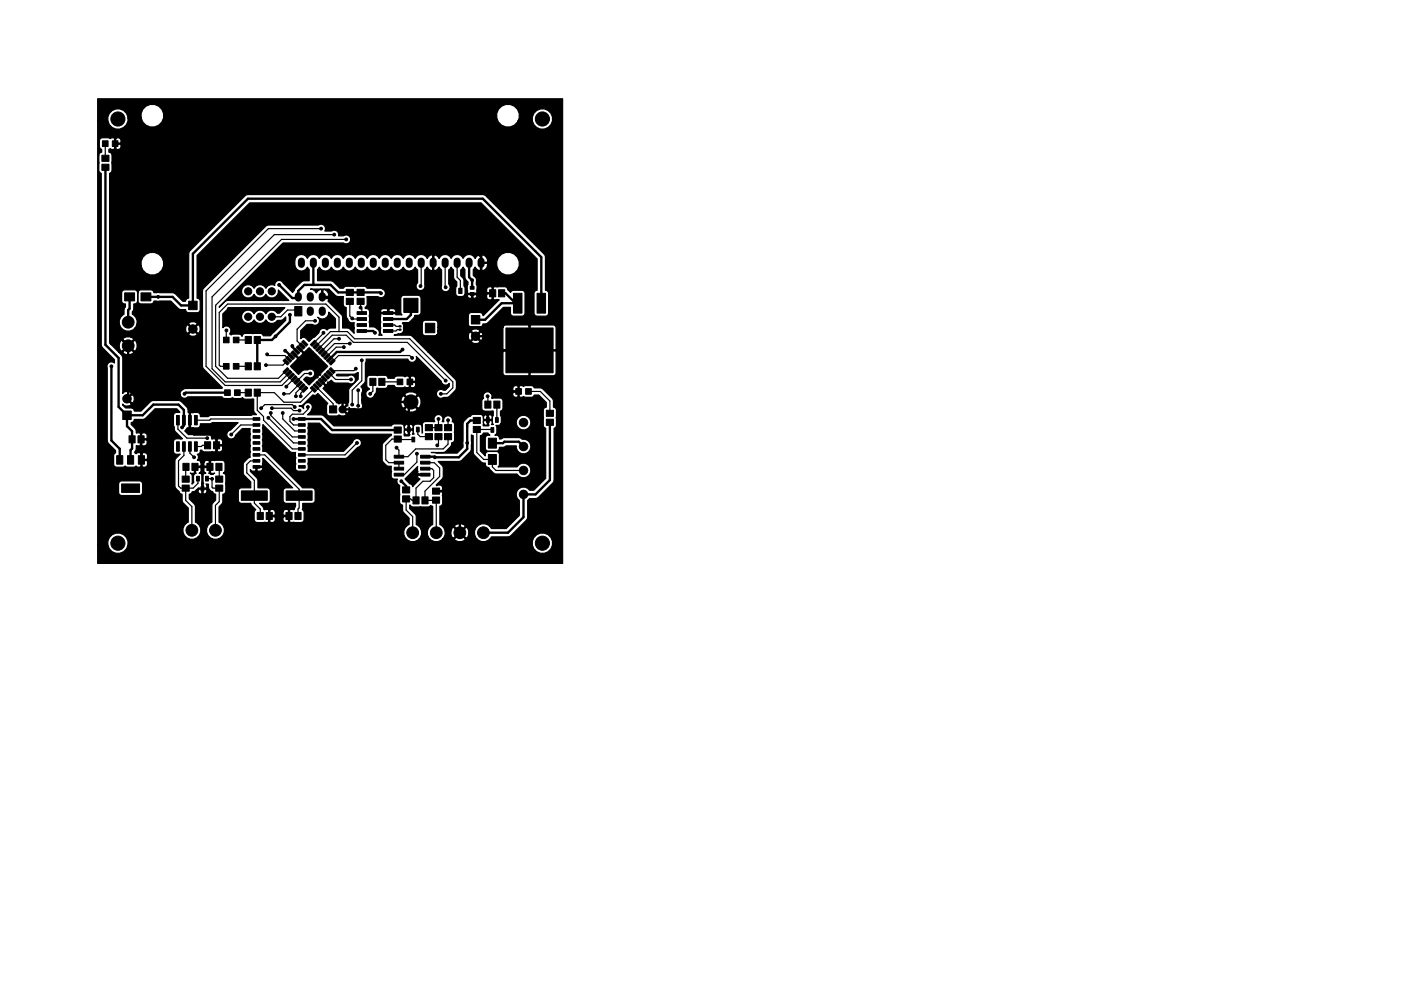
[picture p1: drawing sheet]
<svg xmlns="http://www.w3.org/2000/svg" width="297mm" height="210mm" viewBox="0 0 297 210" stroke-linecap="round" stroke-linejoin="round" font-family="sans-serif">
<g fill="#000" stroke="#000" stroke-width=".21">
<path d="M21.7 29.9h1.2v1.2h-1.2zM21.6 32.9h1.5v1.3h-1.5zM21.6 34.8h1.5v1.3h-1.5zM23.8 29.9h1.2v1.2h-1.2zM26.4 62.1h2.1v1.7h-2.1zM29.9 62.1h2.1v1.7h-2.1zM40 63.9h1.8v1.8h-1.8zM47.4 77.1h1.2v1.2h-1.2zM47.4 71.5h1.2v1.2h-1.2zM49.5 77.1h1.2v1.2h-1.2zM49.5 71.5h1.2v1.2h-1.2zM52 77h1.3v1.5h-1.3z"/>
<path d="M52 71.4h1.3v1.5h-1.3zM53.9 77h1.3v1.5h-1.3zM53.9 71.4h1.3v1.5h-1.3zM60.4 76.1l.9 1-.4 .4-.9-1zM60.9 78l.4 .4-.9 .9-.4-.4zM60.6 76l.4-.4 .9 .9-.4 .4zM61.5 78.5l.4 .4-.9 1-.4-.4zM61.5 75l.9 .9-.3 .4-1-.9zM61.1 80l1-.9 .3 .4-.9 .9zM61.7 74.8l.4-.4 .9 1-.4 .4zM62.5 65h1.5v2h-1.5zM62.6 79.7l.4 .4-.9 .9-.4-.4z"/>
<path d="M62.3 74.3l.4-.4 .9 .9-.4 .4zM63.2 73.3l.9 .9-.4 .4-.9-.9zM63.4 73.1l.4-.3 .9 .9-.4 .4zM64 72.6l.3-.4 1 .9-.4 .4zM66.7 72.2l.4 .4-.9 .9-.4-.4zM66.4 73.7l.9-.9 .4 .3-.9 1zM67.8 73.3l.4 .4-.9 .9-.4-.4zM67.5 74.8l.9-.9 .4 .4-.9 .9zM68.4 79.7l1 .9-.4 .4-.9-.9zM68.1 75.4l.9-1 .4 .4-1 1zM69 79.1l.9 .9-.4 .4-.9-.9zM69.5 75l.4 .4-.9 .9-.4-.4z"/>
<path d="M69.6 78.5l.9 1-.4 .4-.9-1zM69.2 76.5l.9-.9 .4 .4-.9 .9zM69.8 78.4l.3-.4 1 .9-.4 .4zM70.7 76.1l.4 .4-1 1-.3-.4zM73.4 63.3h1.5v1.3h-1.5zM73.4 61.4h1.5v1.3h-1.5zM75.7 63.3h1.5v1.3h-1.5zM75.7 61.4h1.5v1.3h-1.5zM75.7 66.1h2v.6h-2zM75.7 67.4h2v.6h-2zM75.7 68.7h2v.6h-2zM75.7 69.9h2v.6h-2z"/>
<path d="M81.3 69.9h2v.6h-2zM81.3 68.7h2v.6h-2zM81.3 67.4h2v.6h-2zM81.3 66.1h2v.6h-2zM85.6 63.3h3v3h-3zM90.2 68.6h2v2h-2zM97.3 61.2h.7v1.1h-.7zM99.7 62.1h.8v.6h-.8zM99.7 60.8h.8v.6h-.8zM99.9 66.9h1.8v1.8h-1.8zM103.8 61.5h1.3v1.5h-1.3zM105.7 61.5h1.3v1.5h-1.3z"/>
<path d="M108.9 62.2h1.8v4.2h-1.8zM113.9 62.2h1.8v4.2h-1.8zM107.3 69.6h10v9.5h-10zM26 87.2h1.8v1.8h-1.8zM24.7 96.7h1.3v1.8h-1.3zM27 96.7h1.3v1.8h-1.3zM27.4 92.5h1.3v1.5h-1.3zM29.3 92.5h1.3v1.5h-1.3zM29.3 96.7h1.3v1.8h-1.3zM37.4 88.1h.6v2h-.6zM37.4 93.7h.6v2h-.6zM38.7 88.1h.6v2h-.6z"/>
<path d="M38.7 93.7h.6v2h-.6zM38.8 98.3h1.3v1.5h-1.3zM40 88.1h.6v2h-.6zM40 93.7h.6v2h-.6zM41.2 88.1h.6v2h-.6zM41.2 93.7h.6v2h-.6zM40.7 98.3h1.3v1.5h-1.3zM43.4 93.7h1.3v1.5h-1.3zM43.9 98.3h1.3v1.5h-1.3zM45.3 93.7h1.3v1.5h-1.3zM45.8 98.3h1.3v1.5h-1.3zM47.6 82.7h1.2v1.2h-1.2z"/>
<path d="M49.7 82.7h1.2v1.2h-1.2zM52 82.6h1.3v1.5h-1.3zM53.7 88.6h1.4v.6h-1.4zM53.7 89.9h1.4v.5h-1.4zM53.7 91.2h1.4v.5h-1.4zM53.7 92.4h1.4v.6h-1.4zM53.7 93.7h1.4v.5h-1.4zM53.7 95h1.4v.5h-1.4zM53.7 96.2h1.4v.6h-1.4zM53.7 97.5h1.4v.6h-1.4zM53.7 98.8h1.4v.5h-1.4zM53.9 82.6h1.3v1.5h-1.3z"/>
<path d="M63.2 80.2l.4 .4-.9 1-.4-.4zM63.3 98.8h1.4v.5h-1.4zM63.3 97.5h1.4v.6h-1.4zM63.3 96.2h1.4v.6h-1.4zM63.3 95h1.4v.5h-1.4zM63.3 93.7h1.4v.5h-1.4zM63.3 92.4h1.4v.6h-1.4zM63.3 91.2h1.4v.5h-1.4zM63.3 89.9h1.4v.5h-1.4zM63.3 88.6h1.4v.6h-1.4zM62.8 81.7l.9-.9 .4 .4-.9 .9zM64.3 81.4l.4 .4-.9 .9-.4-.4z"/>
<path d="M64 82.9l.9-1 .4 .4-1 1zM65.8 82.3l.4-.4 .9 1-.4 .4zM66.8 81.4l.9 .9-.4 .4-.9-.9zM66.9 81.2l.4-.4 .9 .9-.4 .4zM67.9 80.2l.9 1-.4 .4-.9-1zM69.9 86.1h1.5v1.5h-1.5zM78.4 80.3h1.3v1.5h-1.3zM80.3 80.3h1.3v1.5h-1.3zM83.6 92.5h1.5v1.3h-1.5zM83.6 90.6h1.5v1.3h-1.5zM83.6 96.6h2v.6h-2zM83.6 97.9h2v.6h-2z"/>
<path d="M83.6 99.1h2v.6h-2zM84.2 80.4h1.2v1.2h-1.2zM86.3 80.4h1.2v1.2h-1.2zM86.4 90.6h.6v1h-.6zM87.3 92.8h.6v1h-.6zM88.3 90.6h.6v1h-.6zM89.2 99.1h2v.6h-2zM89.2 97.9h2v.6h-2zM89.2 96.6h2v.6h-2zM90.2 92h1.5v1.3h-1.5zM90.2 90.1h1.5v1.3h-1.5zM92.2 90.1h1.5v1.3h-1.5z"/>
<path d="M92.2 92h1.5v1.3h-1.5zM94.2 92h1.5v1.3h-1.5zM94.2 90.1h1.5v1.3h-1.5zM100.3 90.5h1.5v1.3h-1.5zM100.3 88.6h1.5v1.3h-1.5zM103.1 88.6h.6v1h-.6zM102.8 85.1h1.3v1.5h-1.3zM104.1 90.7h.6v1h-.6zM103.5 93h1.7v2.1h-1.7zM103.5 96.4h1.7v2.1h-1.7zM105 88.6h.6v1h-.6zM104.7 85.1h1.3v1.5h-1.3z"/>
<path d="M109.3 82.5h1.2v1.2h-1.2zM111.4 82.5h1.2v1.2h-1.2zM115.8 87h1.5v1.3h-1.5zM115.8 88.9h1.5v1.3h-1.5zM25.8 102.7h3.8v1.8h-3.8zM38.6 101h1.5v1.3h-1.5zM38.6 102.9h1.5v1.3h-1.5zM41.7 101.1h.6v1h-.6zM42.6 103.2h.6v1h-.6zM43.6 101.1h.6v1h-.6zM45.7 101h1.5v1.3h-1.5zM45.7 102.9h1.5v1.3h-1.5z"/>
<path d="M54.5 108.7h1.3v1.5h-1.3zM51.2 104.2h5.5v1.9h-5.5zM56.4 108.7h1.3v1.5h-1.3zM60.6 108.7h1.3v1.5h-1.3zM62.5 108.7h1.3v1.5h-1.3zM60.7 104.2h5.5v1.9h-5.5zM83.6 100.4h2v.6h-2zM85.4 105.2h1.5v1.3h-1.5zM85.4 103.3h1.5v1.3h-1.5zM87.6 105.4h1.3v1.5h-1.3zM89.2 100.4h2v.6h-2zM89.5 105.4h1.3v1.5h-1.3z"/>
<path d="M91.7 103.5h1.5v1.3h-1.5zM91.7 105.5h1.5v1.3h-1.5z"/>
<circle cx="25" cy="25.2" r="1.5"/>
<circle cx="115" cy="25.2" r="1.5"/>
<circle cx="59.9" cy="58.2" r=".3"/>
<circle cx="68.1" cy="48.5" r=".3"/>
<circle cx="70.9" cy="49.8" r=".3"/>
<circle cx="73.4" cy="50.8" r=".3"/>
<circle cx="100.1" cy="59.5" r=".3"/>
<circle cx="23.6" cy="77.7" r=".3"/>
<circle cx="27.2" cy="68.4" r="1.25"/>
<circle cx="27.2" cy="73.4" r="1.25"/>
<circle cx="33.5" cy="63" r=".3"/>
<circle cx="40.9" cy="69.8" r=".9"/>
<circle cx="48" cy="70.1" r=".3"/>
<circle cx="48.5" cy="65.5" r=".3"/>
<circle cx="50" cy="63" r=".3"/>
<circle cx="52.6" cy="61.8" r=".76"/>
<circle cx="52.6" cy="67.2" r=".76"/>
<circle cx="53.1" cy="69.8" r=".3"/>
<circle cx="55.1" cy="67.2" r=".76"/>
<circle cx="55.1" cy="61.8" r=".76"/>
<circle cx="56.4" cy="77.5" r=".3"/>
<circle cx="56.6" cy="75.2" r=".3"/>
<circle cx="57.6" cy="61.8" r=".76"/>
<circle cx="57.6" cy="67.2" r=".76"/>
<circle cx="58.4" cy="71.4" r=".3"/>
<circle cx="59.2" cy="60.4" r=".3"/>
<circle cx="60.5" cy="74.4" r=".3"/>
<circle cx="61.5" cy="66.8" r=".3"/>
<circle cx="62" cy="73.4" r=".3"/>
<circle cx="63.5" cy="76.2" r=".3"/>
<circle cx="64.3" cy="70.4" r=".3"/>
<circle cx="64.5" cy="75.2" r=".3"/>
<circle cx="65.8" cy="79.2" r=".3"/>
<circle cx="66.8" cy="68.1" r=".3"/>
<circle cx="68.6" cy="70.6" r=".3"/>
<circle cx="70.4" cy="68.3" r=".3"/>
<circle cx="71.1" cy="63.2" r=".3"/>
<circle cx="71.9" cy="71.9" r=".3"/>
<circle cx="72.9" cy="73.7" r=".3"/>
<circle cx="74.2" cy="72.9" r=".3"/>
<circle cx="74.7" cy="67.6" r=".3"/>
<circle cx="75.4" cy="78.2" r=".3"/>
<circle cx="76.5" cy="65.3" r=".3"/>
<circle cx="76.7" cy="76.4" r=".3"/>
<circle cx="79.5" cy="65.8" r=".3"/>
<circle cx="79.5" cy="70.6" r=".3"/>
<circle cx="80.8" cy="62.2" r=".3"/>
<circle cx="85.3" cy="74.2" r=".3"/>
<circle cx="87.4" cy="75.9" r=".3"/>
<circle cx="89.2" cy="60.7" r=".3"/>
<circle cx="94.5" cy="61" r=".3"/>
<circle cx="100.8" cy="71.3" r=".9"/>
<circle cx="26.9" cy="84.6" r=".9"/>
<circle cx="38.6" cy="90.7" r=".3"/>
<circle cx="39.1" cy="83.6" r=".3"/>
<circle cx="41.1" cy="97" r=".3"/>
<circle cx="43.9" cy="93" r=".3"/>
<circle cx="46" cy="90.9" r=".3"/>
<circle cx="49" cy="92.2" r=".3"/>
<circle cx="55.4" cy="86.6" r=".3"/>
<circle cx="56.9" cy="99.1" r=".3"/>
<circle cx="56.9" cy="88.6" r=".3"/>
<circle cx="57.4" cy="87.6" r=".3"/>
<circle cx="57.7" cy="86.6" r=".3"/>
<circle cx="59.9" cy="87.6" r=".3"/>
<circle cx="60.2" cy="83.6" r=".3"/>
<circle cx="60.7" cy="82" r=".3"/>
<circle cx="62.2" cy="88.9" r=".3"/>
<circle cx="62.5" cy="86.4" r=".3"/>
<circle cx="62.7" cy="84.1" r=".3"/>
<circle cx="63.5" cy="87.1" r=".3"/>
<circle cx="63.8" cy="84.1" r=".3"/>
<circle cx="65.3" cy="86.4" r=".3"/>
<circle cx="72.6" cy="86.9" r=".75"/>
<circle cx="74.4" cy="80.5" r=".3"/>
<circle cx="74.7" cy="85.8" r=".3"/>
<circle cx="75.7" cy="94" r=".3"/>
<circle cx="75.9" cy="86.1" r=".3"/>
<circle cx="75.9" cy="82.8" r=".3"/>
<circle cx="78.5" cy="83.6" r=".3"/>
<circle cx="84.1" cy="95" r=".3"/>
<circle cx="87.1" cy="85.3" r="1.5"/>
<circle cx="88.4" cy="96.3" r=".3"/>
<circle cx="92.2" cy="97" r=".3"/>
<circle cx="92.7" cy="94.5" r=".3"/>
<circle cx="93" cy="88.9" r=".3"/>
<circle cx="93.5" cy="83.6" r=".3"/>
<circle cx="94.5" cy="80.8" r=".3"/>
<circle cx="95" cy="89.1" r=".3"/>
<circle cx="99.1" cy="94" r=".3"/>
<circle cx="103.4" cy="84.1" r=".3"/>
<circle cx="111" cy="94.7" r=".9"/>
<circle cx="111" cy="89.7" r=".9"/>
<circle cx="111" cy="99.8" r=".9"/>
<circle cx="25" cy="115.2" r="1.5"/>
<circle cx="40.7" cy="112.5" r="1.25"/>
<circle cx="45" cy="101.6" r=".3"/>
<circle cx="45.7" cy="112.5" r="1.25"/>
<circle cx="85.1" cy="102.1" r=".3"/>
<circle cx="87.5" cy="113" r="1.25"/>
<circle cx="87.6" cy="101.3" r=".3"/>
<circle cx="92.5" cy="113" r="1.25"/>
<circle cx="94.2" cy="103.9" r=".3"/>
<circle cx="97.5" cy="113" r="1.25"/>
<circle cx="102.5" cy="113" r="1.25"/>
<circle cx="111" cy="104.9" r=".9"/>
<circle cx="115" cy="115.2" r="1.5"/>
</g>
<g fill="none" stroke="#000" stroke-width="1.5">
<path d="M63.9 55.4v.7M66.4 55.4v.7M69 55.4v.7M71.5 55.4v.7M74.1 55.4v.7M76.6 55.4v.7M79.1 55.4v.7M81.7 55.4v.7M84.2 55.4v.7M86.8 55.4v.7M89.3 55.4v.7M91.8 55.4v.7"/>
<path d="M94.4 55.4v.7M96.9 55.4v.7M99.5 55.4v.7M102 55.4v.7M63.2 62.8v.4M65.8 62.8v.4M65.8 65.8v.5M68.3 62.8v.4M68.3 65.8v.5"/>
</g>
<g fill="#000">
<circle cx="84.7" cy="69.9" r=".25"/>
<circle cx="84.7" cy="69.2" r=".25"/>
</g>
<g fill="none" stroke="#000" stroke-width=".5">
<path d="M22.4 35.5v37.6l2.7 2.8v10.4l1.8 1.8M24.4 30.5v40.1l2.8 2.8v11l-.3 .2M59.9 58.2h-6.1l-3.8 3.8v1M66.4 55.7v4.7M91.8 55.7v-2l.9-.9h7.6l1.7 1.7v7.1l-.8 .8h-1.1v1.1l-1 1h-4.1l-2.5-2.5h-8.4l-1.8 1.7v2.7h-2.2l-.6-.6M99.5 55.7v3.1l.6 .7v1.6M23.6 77.7v15.8l1.8 1.7v2.4M27.5 63v2.5l-.3 .3v2.6M30.9 63h5.7l1.8 1.8h2.5v-11l11.7-11.6h49.8l12.4 12.4v9.7M48.5 65.5v1.8l2.6 2.5h2M59.2 60.4l2.8 2.8h1.2v-1.5l1.3-1.3h5.6l1.6 1.6h8.9l.2 .2M60.5 74.4l1.3 1.3"/>
<path d="M61.5 66.8v1.5l-3.8 3.8h-3.2v5.6M62 73.4v.2l.9 .9M62.4 75.1l1.1 1.1M63.5 74l1 1v.2M68.3 63.2h2.8M70.4 68.3l-1.1 1h-4l-1 1.1M76.7 70.2h2.4l.4 .4M85.3 74.2l-.5 .5h-13.4l-1.6 1.5M87.1 64.8v2l-.9 .9h-3.9M100.8 71.3h2.3l3 3h6.2M106.4 62.2h.8l2.1 2.1M109.8 64.3h-3.5l-3.5 3.5h-2"/>
<path d="M26.9 88.1h3.4l2.2-2.3h5.3l1.2 1.2v3.3l-.4 .4M26.9 88.1v2.3l1.1 1.1v3.7l-.3 .3v2.1M29.9 93.2l.1 4.4M40.3 89.1v2.2l.8 .9h4.8M42.9 99.1v4.6M46 90.9l-.1 4.9-1.4 1.4v1.9h-3.2M48.2 83.3h-8.8l-.3 .3M54.4 99.1h2.5l2.3 2.2v8.2M62.2 88.9h5.9l2.3 2.3h13.9M68.7 80.3l-.6 .6 4.5 4.5v1.5h5.4l1.6-1.6h7.5M87.1 85.3l2.1 2.1h13.4l.8 .8v.9M87.1 85.3l-.4 .4v5.4"/>
<path d="M101.1 89.2h-1.3l-.7 .7v5.3l-1.8 1.8-7.1-.1M104.4 94h2.2l.3-.3h3.1l1 1M109.9 83.1h-4.5l-.8-.8h-2.2l-1.3 1.3v3.8M116.6 89.6v12.2l-3.1 3.1h-2.5v4.8l-3.3 3.3h-5.2M57.1 109.5h4.2M85.1 102.1l1 1v.8M90.2 100.7h-1.9l-.7 .6M92.5 104.2h1.4l.3-.3 3.3 3.2v5.9"/>
</g>
<g fill="none" stroke="#000" stroke-width=".25">
<path d="M22.3 30.5l.1 3.1M67.9 48.4l.2 .1h-11.2l-13.2 13.2v16l4.1 4.1h12l2-2M70.9 49.8h-12.7l-13.2 13.2v15.2l2.8 2.8h11.6l1.8-1.8M73.4 50.8h-13.7l-14 14v12.9l2.6 2.6h10.7l1.7-1.7M89.3 55.7v4.9l-.1 .1M94.4 55.7l.1 5.3M96.9 55.7v3.1l.7 .7v2.2M48 70.1v2M50.1 77.7h2.5M50.1 72.1h2.5M56.6 75.2l.3 .2h3.5l.8 .8M60.7 76.8l-.7 .7h-3.6"/>
<path d="M62.9 74.5h.1M63.2 65.8h-2.2l-1.5 1.4h-1.9M65.8 79.2h-1.2l-1.7 1.7M66.8 68.1h-2l-1.8 1.7v2.6l1 1M67 73.4l3.1-3h3.6l1.5 1.5h11.7l9.1 9.1v1.3l-1.3 1.3h-1.2M67.6 74l2.8-2.9h3l1.5 1.5h11.5l8.1 8.2M68.6 70.7l-2.1 2.1M69.8 79.2l1.4 1.3h3.2M71.9 70.4v-3.1l-2.8-2.8h-20.8l-1.8 1.8v11.2l.2 .2h1.3M71.9 71.9h-1.1l-2.7 2.6M72.9 73.7h-1.6l-2 2M74.2 63.9v3.2l.6 .6h1.9"/>
<path d="M74.2 72.9h-3.3l-2.2 2.2M75.4 78.2l-.4 .4h-4.6M76.5 63.9v1.4l.2 .2v.9M76.7 76.4v4.4l-2 2v3M82.3 69h1.4l.3 .2h.7M84.7 69.9h-.5l-.3 .3h-1.6M87.4 75.9l-.5-.5h-15.1l-1.4 1.4M37.7 89.1v2l1.9 1.9h4.3M39 94.7v1.9l-1.2 1.2v5.3l.5 .5h2.7l1-1.1v-.9M39.4 99.1v2.6M40.3 94.7v1.4l.8 .9M44 94.5h-1.1l-.2 .2h-1.2"/>
<path d="M46.4 99.1l.1 2.6M50.3 83.3h2.3M54.4 96.5h1.7l7.3 7.3v4l-.2 .2v1.5M54.4 97.8h-1.3l-.8 .7v1.8l1.6 1.6v4.9l1.3 1.2v1.5M54.4 90.2h-3.3l-2.1 2M54.4 88.9h-9.7l-.3 .2h-2.9M56.9 88.6l5.3 5.4h1.8M57.4 87.6v.5l4.6 4.6h2M57.7 86.6h4l.5 .5h1.3M59.9 87.6v1.3l2.6 2.5h1.5M62.4 80.3l-1.7 1.7M62.5 86.4l-.5-.6h-5.9l-.7 .8"/>
<path d="M63.5 81.5l-2.1 2.1h-1.2M64 82l-1.3 1.3v.8M64.6 82.6l-.8 .9v.6M65.3 86.4v.5l-1 1h-2.3l-.5 .5v1l.7 .8h1.8M66.5 82.6l-2.8 2.7h-3.5l-2-2h-3.7v3.8l1.4 1.3v.7l6.1 6.1h2M67 82l3.6 3.6v1.3M75.7 94l-2.5 2.5h-9.2M75.9 82.8v3.3M79.1 81v2l-.6 .6M81 81h3.8M87.6 93.3l-4.5-.2-1.3 1.4v3l.6 .7h2.2v1.2M88.4 96.3v1.7l-2.7 2.7h-1.1"/>
<path d="M88.6 91.1v1l.5 .5h1.8M90.2 99.4h1.4l.3 .4v1.5l-.7 .8h-1.5l-1.5 1.5v2.6h-.8l-.3-.4h-1v2.4l1.4 1.4v3.4M90.2 98.2h1.9l1.1 1.1v1.8l-3.1 3.1v2l2.4-.1v6.9M93 88.9v1.8h-2.1M93 92.6v1.6l-.3 .3M95 92.6v1.6l-1 1h-5.9l-1.6 1.7h-1.9v-1.4l-.5-.5M95 89.1v1.6M103.4 84.1v1.7M104.4 91.2l-3.3-.1v4.9l1.5 1.5h1.8v1.6l.8 .7h5.8M105.3 85.8v3.3M112 83.1h2.6l2 2v2.6M39.4 103.6v2.6l1.3 1.3v5"/>
<path d="M43.9 101.6h1.1v1.8l.1 .2h1.4v2.8l-.8 .8v5.3"/>
</g>
<path d="M47.2 66.6l1.4-1.3h11.8l-1.2 1.2h-.4a1.4 1.4 0 0 0-2.4 .1 1.38 1.38 0 0 0-1.3-.8 1.38 1.38 0 0 0-1.2 .8 1.41 1.41 0 0 0-2.2-.5 1.41 1.41 0 0 0 0 2.2 1.41 1.41 0 0 0 2.2-.5 1.38 1.38 0 0 0 1.2 .8 1.38 1.38 0 0 0 1.3-.8 1.39 1.39 0 0 0 2.4 .2 1.54 1.54 0 0 0 1.8-.8v.8l-3.3 3.2h-1.5l-.1-.3-.5-.2h-3.2a.76 .76 0 0 0-.7 .7l-.2-.3a2.28 2.28 0 0 0-1.9-.2l-.2 .2-.3-.2v-.2a.94 .94 0 0 0-.1-1.4 .94 .94 0 0 0-1.4 .2zM64.2 74.7h.4l.9-.9 4 3.9-1.4 1.4a.57 .57 0 0 1-.6 .6l-.1 .1a.44 .44 0 0 1-.5 .5l-1.4 1.4-1.1-1.2 .5-.5h.3a.95 .95 0 0 0 1.3-.1 .95 .95 0 0 0 0-1.3 .95 .95 0 0 0-1.3-.1h-.9l-1 .9-1.5-1.4-.2-.3 1.5-1.5a.44 .44 0 0 1 .5-.5l.6-.6zM65.8 61.3h3.9l1.7 1.6h1.4v1.7a.64 .64 0 0 0 .6 .6v1.9l.2 .5a1.11 1.11 0 0 0 1.5 .8v2.3l-1.1-1-1.4-.1v-2.6l-3.1-3.1 .2-.6-.1-.2h-1.4v-1.6h.3v1.4h1.1a1.05 1.05 0 0 0-.3-1.1 1.05 1.05 0 0 0-1.1-.3l-.3-.1-.5 .3-.3 .5-.3-.5zM63.8 70.2l1.3-1.4h1.1a.95 .95 0 0 0 1.4-.2 .95 .95 0 0 0-.2-1.3 1.4 1.4 0 0 0 1.5 .3 1.4 1.4 0 0 0 .8-1.4l1.4 1.4v2l-1.3 .1-.5 .3a.93 .93 0 0 0-1-.3 .93 .93 0 0 0-.7 .9l-2.1 1.9-.7-.8a.68 .68 0 0 0-1 .2zM85.9 101.6l2.7-2.7-.1 1.5 .2 .2h1.6v.3l-1.6-.1-.2 .2 .1 .4 .4 .2-1.5 1.7a.64 .64 0 0 0-.7-.7zM20.7 21h98.6v98.5h-98.6v-3.8h2.2l.3 .8a2.18 2.18 0 0 0 2.2 .9 2.18 2.18 0 0 0 1.7-1.7h85.8l.3 .8a2.18 2.18 0 0 0 3.6 0 2.18 2.18 0 0 0-1.4-3.4 2.18 2.18 0 0 0-2.5 2.6h-85.8v-.9a2.18 2.18 0 0 0-2.5-1.7 2.18 2.18 0 0 0-1.7 2.6h-2.2v-13h4.4v1.8a.65 .65 0 0 0 .7 .6h4l.4-.6v-1.8a.65 .65 0 0 0-.6-.7h-3.8l-.5 .2-.2 .5h-4.4v-69.8h.3v3.5l.5 .4v36.3l.2 .7 2.6 2.5v.7l-.1-.1a.94 .94 0 0 0-1.2 .1 .94 .94 0 0 0-.3 1v15.5l.3 .6 1.5 1.5v.5l-.4 .6v1.8a.65 .65 0 0 0 .6 .6h1.3l.5-.2 .5 .2h1.3l.5-.2 .4 .2h.5l.2-.1v-1.3h.2v1.3l.2 .1 .7-.1 .3-.4v-.7l-.2-.2h-1.3l.1-1.5h.2v1.3h1l.2-.2v-.7l-.3-.5-.7-.1-.4 .2-.2-.2h-.5l-.4 .3-.2-.2 .2-.6 .1-.9h.7l.2-.2v-1.1h.2v1.1l.2 .2 .7-.1 .3-.4v-.6l-.2-.2h-1.2v-1.3h.2v1.1h1l.2-.2v-.6l-.5-.5h-.5l-.2 .2-.4-.2-.7 .1-.1-.7-1-1.1v-.4l.5-.2 .2-.5 2.1-.1 2.3-2.2h4.6l.6 .8h-.7a.65 .65 0 0 0-.6 .6v2l.2 1.2 1.7 1.8-.3 .1-1-.1-.4 .2-.2 .4v2a.65 .65 0 0 0 .6 .7l.8-.1-.9 .9-.2 .6v5.3a1.65 1.65 0 0 0 .9 1.2 .63 .63 0 0 0 .6 .6l.1 1.6 1.2 1.3v3l-.3 .1a1.91 1.91 0 0 0-.3 2.9 1.91 1.91 0 0 0 2.9-.2 1.91 1.91 0 0 0-.8-2.8v-3.6l-1.3-1.3v-1l.5-.2 .1-.4 1.3-.3a.66 .66 0 0 0 .6 .8l.2-.2v-.8h.3v.8l.3 .2a.61 .61 0 0 0 .3-1h-1.5l-.6 .2 .5-.5h.7l-.1-.9 .2-.5v-1v1l.3 .5-.1 .1v.8h.6l.2-.5-.2-.3h.5v.7l.2 .5 .7 .4 .2 .4 .4 .2v1.2l-.6 .6-.2 .5v3.6a1.9 1.9 0 0 0-.7 2.9 1.9 1.9 0 0 0 3 0 1.9 1.9 0 0 0-.8-2.9v-3.3l.8-.8v-1.8l.5-.2 .2-.5v-3.2l-.2-.4-.4-.2 .4-.6v-1.5l-.2-.4-.4-.2h-2.3l-.2 .1v2.5l.2 .1h.7a.9 .9 0 0 1-1.3 0l.2-.1v-1.1h-1l-.2 .1v.6l.5 .5-.6 .2-.2 .5a.65 .65 0 0 0-.7-.7l.4-.5v-.6l-.1-.1h-1v1.1l.1 .1a.63 .63 0 0 0-.6 .7l.1 1.2-.4 .4 .1-1.7-.2-.4-.3-.2h.8l.1-.1v-1.4h1.3l.1-.1v-.6h.6v.6l.2 .1h1v-1.1l-.2-.1-.7 .1-.3 .4h-.6a.66 .66 0 0 0-.8-.5 .89 .89 0 0 0 0-1.3 .69 .69 0 0 0 .7-.9h.3l.6 .4h2.2l.2-.2v-1.1h.2v1.1l.2 .2 .7-.1 .3-.4v-.6l-.2-.2h-1.2v-1.3h.2v1.1h1l.2-.2-.1-.8-.4-.3h-.5l-.2 .2-.4-.2h-.7a.97 .97 0 0 0-.4-.9 .97 .97 0 0 0-1.1 0h-3.5l-.7-.8 .5-.7 .3 .1 .1-.2v-2.9l-.2-.2-.1-.8-.2-.3-1.4-1.4h-6l-2.3 2.2h-1.4l-.4-.6h-1.5l-.6-.6v-.3a1.08 1.08 0 0 0 1.8 0l-1.1-1.1h.4l.9 .9a1.11 1.11 0 0 0 .1-1.8h10.1l.1 .4a.93 .93 0 0 0 1.5 .1h7.3l.1 .2a2.28 2.28 0 0 0 1.9 .1l.2-.1 .4 .2h1.2l.5-.3 .6 .4h1.8v2.4v.2l.6 .7-1.2 .1h-8.5l-.6 .3h-1.6a.71 .71 0 0 0-.7-.9h-1.3l-.1 .2v2.9l.1 .2h1.6a.73 .73 0 0 0 .4-.9h1.9l.6-.2h5.5l-1.6 1.6a.95 .95 0 0 0-.8 .9 .95 .95 0 0 0 .9 .9 .95 .95 0 0 0 1-.8l1.4-1.4h1.7v6.1a2.14 2.14 0 0 0-1.5 1.5v2.1l1.6 1.6v1.3h-2a.65 .65 0 0 0-.7 .7v1.9l.2 .5 .5 .2h2l.2 .5 .8 .8-.3 .6v1.5l.4 .6 2.5 .1 .2-.2v-1.1h.2v1.1l.2 .2h.5l.4-.3 .1-.8h1.6v.5l.3 .5 .7 .1 .2-.2v-1.1h-1l-.2 .2-3.1-.2 .1-1.4h.2v1.1h1l.2-.1v-.6h1.6v.6l.2 .1h1v-1.1l-.2-.1h-.5l-.5 .5h-1.6l-.5-.5h-.5l-.2 .1-.4-.1-.7 .1-.2-.1-.2-.6-.7-.7h1.7a.65 .65 0 0 0 .6-.7v-1.9l-.2-.5-.4-.2h-2l-.1-1.9-1.5-1.6v-.4l.4 .4h.6l.1-.2v-.6h.3v.6l.2 .2h.5l.4-.3 .1-.4-.1-.1h-1.4v-.3h1.4l.1-.1v-1.5l6.3 6.2h-1.3a.65 .65 0 0 0-.7 .7v1.9l.2 .5 .5 .2h2v.7l-.3 .6h-.8l-.2 .1v2.5l.2 .2h2.2l.5-.2 .2-.5v-1.5l-.4-.6 .1-1.3h2a.65 .65 0 0 0 .6-.7v-1.9l-.2-.5-.4-.2h-2.1l-7.4-7.5-.3-.2h-.7v-2.1l-.1-.4 .1-.9-.1-.3 .1-.9-.1-.4 .1-.7 5.7 5.7 .6 .2h.7l-.1 2.1 .2 .3-.2 .9 .2 .5 .5 .2h1.4a.65 .65 0 0 0 .7-.7l-.1-2 8.1-.1 2.5-2.3a.95 .95 0 0 0 .5-1.6 .95 .95 0 0 0-1.6 .5l-2 2h-7.5v-6h2.4l2.1 2.1 .6 .2h12.6l-.1 .3-.3 .2-1.5 1.6v3.6a1.85 1.85 0 0 0 1.9 1.1v2.3l.3 .4 1 .1a.99 .99 0 0 0 .5 1.3l-.1 3.5a.64 .64 0 0 0 .6 .6l.1 1.4 1.3 1.4v1.4l-.3 .1a1.91 1.91 0 0 0-.3 3 1.91 1.91 0 0 0 2.9-.2 1.91 1.91 0 0 0-.7-2.9l-.1-2-1.3-1.4v-.8l.7 .5h3.2l.5-.4 .4 .2v3.9l-.3 .1a1.9 1.9 0 0 0-.4 2.8 1.9 1.9 0 0 0 2.8 .2h2.5l.2 .3a1.52 1.52 0 0 0 2.1-.3l-1.1-1.2-1.2 1.2h-2.5l.6-1v-.7h1.2v.7l.3 .6 .3 .2 1.1-1.2h.4l1.1 1.2 .3-.2 .3-.6h1.2a1.9 1.9 0 0 0 1.6 1.5 1.9 1.9 0 0 0 2-1h3.5l.6-.2 3.5-3.6 .1-3.9 .4-.4h1.2l.7-.3 3.2-3.3 .1-11.3 .3-.2 .2-.5-.1-3.4-.6-.4v-1.6l-2.2-2.3-.5-.2h-1.3l-.2-.3a2.28 2.28 0 0 0-1.9-.2l-.2 .2-.8-.2-.1 .2v2.1l.1 .2 .8-.2 .2 .1a2.33 2.33 0 0 0 1.9-.1l.2-.3h.9l1.6 1.6v1l-.4 .2-.2 .4v3.2l.2 .5 .3 .2v10.6l-2.5 2.5h-.9a1.56 1.56 0 0 0-2.4-.2 1.56 1.56 0 0 0 .2 2.4v3.2l-2.8 2.7h-3.1l-.1-.1a1.92 1.92 0 0 0-2.3-.8 1.92 1.92 0 0 0-1.2 2.2h-1.2v-.8l-.3-.6-.3-.1-1.1 1.1h-.4l-1.1-1.1-.3 .1-.3 .7h-1.2l-.6-1h2.5l1.2 1.1 1.1-1.1-.1-.3a1.52 1.52 0 0 0-2.2 .3h-2.5l-.5-.4v-3.9a.63 .63 0 0 0 .6-.6l-.1-2.3-.1-.2h-1.4v-.2h1.4l.1-.2v-.5l-.2-.4-.9-.1-.1 .2-.1-.2 1.3-1.3 .2-.5-.1-2.1-1-1.1 4.7-.1 2.1-1.9a1.84 1.84 0 0 0 .2-1.6v-2l.4 .1 .1 3.9 1.6 1.7 .9 .2v.3a.66 .66 0 0 0 .8 .7 2.43 2.43 0 0 0 1.2 1.3l4.8 .1a1.56 1.56 0 0 0 2.3 .4 1.56 1.56 0 0 0 0-2.4 1.56 1.56 0 0 0-2.3 .5h-4.1l.3-.6-.1-2.3-.6-.4h-1.7a.71 .71 0 0 0-.6 .9l-1-1v-3.3l.4-.2 .2-.3h1l.4 .4a.75 .75 0 0 0-1 .7v2.1l.2 .4 .4 .2h1.7a.67 .67 0 0 0 .7-.8 1.51 1.51 0 0 0 1.4-.3h2.2a1.56 1.56 0 0 0 1.5 1.7 1.56 1.56 0 0 0 1.6-1.7 1.56 1.56 0 0 0-1.9-1.4l-.7-.4h-3.1l-.6 .3h-.4v-.1a.72 .72 0 0 0-1-.7l.2-.1a2.02 2.02 0 0 0 .2-1.7l-.2-.2a.89 .89 0 0 0 1.1-.3h3.3l.2 .5a1.56 1.56 0 0 0 2.6 0 1.56 1.56 0 0 0-1-2.4 1.56 1.56 0 0 0-1.8 1.9h-3.3v-.1a2.07 2.07 0 0 0-.1-1.7v-1l.3-.1 .2-.5v-1.7l-.6-.5-1.8 .1a.89 .89 0 0 0-.2-1.2h4.7v.5l.3 .4 .7 .1 .1-.2v-.9h-.9l-.2 .1h-4.8a.94 .94 0 0 0-1.2 .1 .94 .94 0 0 0-.2 1.1l-.4 .6v1.5a.65 .65 0 0 0 .7 .6h1.8v1a2.03 2.03 0 0 0-.2 1.6l.2 .3h-.4l.2-.4-.2-.5h-.6v.9l.1 .1-.1 .2h-1.1l-.1-.2 .1-.8v.3l.3 .4 .4 .1 .1-.1v-.9h-.6l-.2 .2v-.9l.2 .5h.6v-.9h.3v.9h.6l.2-.2a.66 .66 0 0 0-.7-.8 .47 .47 0 0 1-.7 0l-.5 .5a.63 .63 0 0 0-.7-.6l-1.7 .1-.4 .3-.6 .3-.9 1v5.3l-1.3 1.2h-4.4l-1.1-.1h2.6a2.74 2.74 0 0 0 1.7-1.5l.1-.6a.64 .64 0 0 0 .6-.6v-3.2l-.2-.5-.3-.1a.94 .94 0 0 0-.9-1.3 .94 .94 0 0 0-.9 1.3l-.4-.1a.95 .95 0 0 0-.7-1.5 .95 .95 0 0 0-.8 1.5h-2l-.5 .2-.2 .5 .1 1.8-.1-1.5a1.04 1.04 0 0 0-1-.5 1.04 1.04 0 0 0-.9 .7v1l.2 .5h-.4a.56 .56 0 0 0 .1-.8h-.7v.8l.1 .2-.2 .2h-1v-1.1a.66 .66 0 0 0 .7 .9l.2-.2v-.8h-.7l-.2 .1v-.9l.2 .5h.7v-.8h.2v.8h.7l.1-.1a.66 .66 0 0 0-.6-.9 .47 .47 0 0 1-.7 0l-.6 .5a.63 .63 0 0 0-.6-.6l-1.8 .1-.3 .4h-12.2l-2.4-2.3-3.2-.1 .8-.8a1.02 1.02 0 0 0 0-1.4 1.02 1.02 0 0 0-1.3-.2 1.09 1.09 0 0 0-.4 1.1 .87 .87 0 0 0-.9-.5l.8-.3 2.2-2.1 .6 .1 .4-.4 2.1 2.1-.3 .5v1.5a.65 .65 0 0 0 .7 .7h1.5l.5-.3a1.22 1.22 0 0 0 1.5 .1v-.3l-1-.9 1-1v-.2a1.55 1.55 0 0 0-1.6 0l-.4-.2-.2-.4-2.7-2.7 .3-.3a.58 .58 0 0 1 .5-.6l.1-.4 .4-.1 .4-.3 .7 .5 .3 .1h2.7a.95 .95 0 0 0 1.5-.8 .95 .95 0 0 0-1.5-.7h-2.4l-.2-.2 .2-.2h3.5l.9-.4v1.5l-1.9 2-.2 3.6h-.2l-.8 .8 .8 .8 .2-.1 .2-.5v-.6l.5 .3 .7-.1 .2 .2a.91 .91 0 0 0 1.2-.1h9.2l.1 .3a1.78 1.78 0 0 0 2.6-.3l-1.4-1.3-1.3 1.3h-9.2l.1-.2a.92 .92 0 0 0 0-1.1v-.6h8.3v.9l.3 .7 .3 .1 1.3-1.3h.4l1.3 1.3a1.66 1.66 0 0 0 0-2.6l-1.3 1.3h-.4l-1.3-1.3-.3 .1-.3 .8h-8.3v-1.2h.9a.95 .95 0 0 0 .9 .8 .95 .95 0 0 0 .9-.7h6.4l1.3 1.3 1.4-1.3-.2-.3a1.78 1.78 0 0 0-2.5 .3h-6.4l.4-.5v-.9h1.8a.64 .64 0 0 0 .7-.6h1.3l.4 .4a2.33 2.33 0 0 0 1.9-.1l.3 .2h.4l.2-.2v-1h.2v1l.2 .2 .7-.1 .2-.5v-.4l-.1-.2h-1.2v-1.2h.2v1h1l.1-.2v-.4l-.2-.4-.7-.1-.4 .1-.2-.1h-.4l-.3 .2a2.29 2.29 0 0 0-1.9-.2l-.4 .5h-1.3a.64 .64 0 0 0-.7-.7h-3.2a.65 .65 0 0 0-.6 .7v1.7l.5 .4v.2a.95 .95 0 0 0-.7 1.1h-.9v-.3a.92 .92 0 0 0-.2-1.4l.7-.7 .3-.5v-3.8l.1-.4v-.4h8.9l.1 .3a.94 .94 0 0 0 1.2 .3 .94 .94 0 0 0 .4-1.2l5.4 5.4a.95 .95 0 0 0 .7 .7 .95 .95 0 0 0 .9-.4l.1 .7-.9 .8h-.4a.95 .95 0 0 0-1.2 .1 .95 .95 0 0 0 0 1.3 .95 .95 0 0 0 1.2 .1h.7l.6-.2 1.2-1.3 .3-.5h11.9v.5l.2 .1h.9v-.9l-.1-.2h-.5l-.5 .5h-11.9v-1.3l-.3-.5-5.8-5.9h15.9v4.6l.3 .4 5.1 .1 .1-.1v-5.1h.3v5.1l.2 .1h4.8l.5-.5v-4.6l-.2-.1-27 .1-2.2-2.2h11.4a1.07 1.07 0 0 0 1.8 0l-.9-.9-.9 .9h-11.4l-1.3-1.2-3.7-.1 .9-.3a.89 .89 0 0 0 1-.3 .89 .89 0 0 0 .1-.9v-.7l-.2-.3h4.2v2l.4 .6 9.4-.1 .2 1.1h.3l.9-.9h.3l.9 .9h.3a1.16 1.16 0 0 0-.3-1.8l-.9 .9h-.3l-.9-.9-.3 .1-.2 .6h-6.7l.2-.3v-.5h7.1l.9 .9 .9-.9v-.3a1.16 1.16 0 0 0-1.8 .3h-7.1v-.8h13.8v4.6l.2 .1h5.3v-5.1h.3v5.1h5.3l.2-.1v-4.6l-.5-.5h-4.8l-.2 .1-.4-.1h-4.9l-.5 .5h-13.8v-1.1l-.4-.4-2.2-.1a.65 .65 0 0 0-.7 .7h-4.2a2.25 2.25 0 0 0 2.6-1.5l.1-.2h11.3v1.8a.65 .65 0 0 0 .6 .7l2.1-.1 .4-.6h.8l3.5-3.5h1.5l.1 1.5 .3 .3 2.1 .1a.65 .65 0 0 0 .6-.7v-4.2l-.2-.4-.4-.2h-1.8l-.5 .2-.1 .2-.6-.5a.65 .65 0 0 0-.7-.7h-2.3l-.1 .2v2.4l.1 .2h1.2l-3.4 3.4-.5-.7h-2.1a.65 .65 0 0 0-.6 .6h-11.3h.9l.3-.4 .1-3.2a.65 .65 0 0 0-.7-.7h-3l-.4 .2-.2 .5v3l.2 .5h-1.3l-.1-.3h-3l-.1 .2-.1 3.8 .4 .6h-.7l.1-.3a1.59 1.59 0 0 0-.9-1.4l-1.2-.1v-3.3h2.4l.1 .3h1.4v-.7h.2v.7h1.4l.1-.3-.2-.4a1.69 1.69 0 0 0-1.5 0l-.2-.1h-.8l-.5 .5h-2.4l-.3-.5h-.5l-.1-.3 .3-.1 .2-.5-.1-1.7 2.4 .1a.98 .98 0 0 0 1.5-.5 .98 .98 0 0 0-.8-1.3l-3.1-.1-.6-.4h-1.5l-.4 .2-.4-.2h-1.5l-.6 .4h-.7l-1.7-1.5h-3.1v-2.4l.4-.5a1.38 1.38 0 0 0 1.3 .8 1.38 1.38 0 0 0 1.3-.8 1.38 1.38 0 0 0 1.2 .8 1.38 1.38 0 0 0 1.3-.8 1.38 1.38 0 0 0 1.3 .8 1.38 1.38 0 0 0 1.2-.8 1.38 1.38 0 0 0 1.3 .8 1.38 1.38 0 0 0 1.3-.8 1.38 1.38 0 0 0 1.2 .8 1.38 1.38 0 0 0 1.3-.8 1.38 1.38 0 0 0 1.3 .8 1.38 1.38 0 0 0 1.3-.8 1.38 1.38 0 0 0 1.2 .8 1.38 1.38 0 0 0 1.3-.8 1.38 1.38 0 0 0 1.3 .8 1.38 1.38 0 0 0 1.2-.8l.5 .6v2.7l-.1 .2a.95 .95 0 0 0 .6 1.4 .95 .95 0 0 0 1.1-1.2v-3.1l.5-.6 .4 .5 .5 .2 .2-.1v-3.1h.3v3.1l.2 .1 .5-.2 .4-.5 .5 .6v3.5a.95 .95 0 0 0 1.2 1.1 .95 .95 0 0 0 .3-1.6v-3l.6-.6 .5 .6v1.8l.6 .7v.9l-.1 .2a2.2 2.2 0 0 0 .1 1.8 1.39 1.39 0 0 0 1.7 0h.6v.1a.55 .55 0 0 0 .9 .3v-.6h.2v.6l.2 .2a.52 .52 0 0 0 .6-.2 .52 .52 0 0 0 0-.6h2.2v.6l.2 .4 .8 .1 .1-.2v-1h-1l-.1 .1h-4l-.1 .2h-.6l.1-.2a2.2 2.2 0 0 0-.2-1.8l-.1-1.5-.6-.7v-1.2l.5-.6 .4 .5v2l.6 .6-.1 1.6v.7l.1 .1h1.8l.1-.1 .1-.8h2v.6l.1 .2h1v-1.1l-.1-.2-.8 .1-.2 .4h-2l-.2-1.7a1.13 1.13 0 0 0-.7-1.2v-1.2l.4-.5 .4 .5 .6 .2 .2-.1v-1.4h.2v1.4l.2 .1 .6-.2 .4-.8h2a2.43 2.43 0 0 0 3.7 1.6 2.43 2.43 0 0 0 .1-4.1 2.43 2.43 0 0 0-3.8 1.6v.9h-2l.1-.5h-1.5v-1.7h.2v1.4h1.3v-.3a1.05 1.05 0 0 0-1.5-1.1l-.2-.1-.6 .2-.4 .5a1.38 1.38 0 0 0-1.2-.8 1.38 1.38 0 0 0-1.3 .8 1.38 1.38 0 0 0-1.3-.8 1.38 1.38 0 0 0-1.2 .8 1.38 1.38 0 0 0-1.3-.8 1.38 1.38 0 0 0-1.3 .8l-.4-.5-.5-.2-.2 .1-.6-.1-.4 .2-.4 .5a1.38 1.38 0 0 0-1.3-.8 1.38 1.38 0 0 0-1.3 .8 1.38 1.38 0 0 0-1.2-.8 1.38 1.38 0 0 0-1.3 .8 1.38 1.38 0 0 0-1.3-.8 1.38 1.38 0 0 0-1.2 .8 1.38 1.38 0 0 0-1.3-.8 1.38 1.38 0 0 0-1.3 .8 1.38 1.38 0 0 0-1.3-.8 1.38 1.38 0 0 0-1.2 .8 1.38 1.38 0 0 0-1.3-.8 1.38 1.38 0 0 0-1.3 .8 1.38 1.38 0 0 0-1.2-.8 1.38 1.38 0 0 0-1.3 .8 1.38 1.38 0 0 0-1.3-.8 1.38 1.38 0 0 0-1.2 .8 1.38 1.38 0 0 0-1.3-.8 1.38 1.38 0 0 0-1.3 .8 1.38 1.38 0 0 0-1.3-.8 1.38 1.38 0 0 0-1.2 .8 1.38 1.38 0 0 0-1.6-.8 1.38 1.38 0 0 0-1.1 1.4 1.63 1.63 0 0 0 1.4 2.1l.5-.1 .8-.7 .4 .5v2.4h-1.1l-.6 .2-1.3 1.3-.6 1-2-2.1a.94 .94 0 0 0-1.1-.5 .94 .94 0 0 0-.7 1.1 1.35 1.35 0 0 0-1.8 .6 1.38 1.38 0 0 0-1.3-.8 1.38 1.38 0 0 0-1.2 .8 1.41 1.41 0 0 0-2.2-.5 1.41 1.41 0 0 0 0 2.2 1.41 1.41 0 0 0 2.2-.5 1.38 1.38 0 0 0 1.2 .8 1.38 1.38 0 0 0 1.3-.8 1.41 1.41 0 0 0 1.7 .8 1.41 1.41 0 0 0 .9-1.7l2.2 2.3h-12.9l-.6 .2-1.2 1.2 13.5-13.6h12.8a.95 .95 0 0 0 1.3-.2 .95 .95 0 0 0 0-1.2 .95 .95 0 0 0-1.3-.2h-1a.95 .95 0 0 0-.4-1 .95 .95 0 0 0-1.1 0h-1.4l.1-.3a.95 .95 0 0 0-.4-1 .95 .95 0 0 0-1.1 0l-10.9 .1-13.4 13.4-.3 .5v16l.3 .6 4 4-.1 .1h-7.7a1.42 1.42 0 0 0-1.2 1.3h-10.2l-.9 .9h-.4l1.1-1.1a1.07 1.07 0 0 0-1.8 0v-7.6l-.2-.6-.6-.6h.8a1.41 1.41 0 0 0 2.3 0l-1.1-1.2-1.2 1.2h-.8l-1.7-1.7h1.8v.8l.3 .6 .2 .1 1.2-1.1h.4l1.1 1.1 .3-.1a1.52 1.52 0 0 0-.3-2.2l-1.1 1.2h-.4l-1.2-1.2-.2 .1-.3 .7h-1.8l-.3-.2v-.8h2.8l1.2 1.2 1.1-1.2-.1-.3a1.52 1.52 0 0 0-2.2 .3h-2.8v-1.1h16.8l.1 .2a1.16 1.16 0 0 0 1.7-.2l-.9-.9-.9 .9h-16.8v-2.2h2.1l.3 .7a1.89 1.89 0 0 0 3 .2h10.7l.3 1 .2 .1 .9-.9h.4l.9 .9 .2-.1a1.16 1.16 0 0 0-.2-1.7l-.9 .9h-.4l-.9-.9-.2 .1-.3 .6h-10.7l.5-.9h10.9l.9 .9 .9-.9a1.07 1.07 0 0 0-1.8 0h-10.9v-.7l-.3-.7-.7-.6v-.6l.3-.6v-1h.1a.65 .65 0 0 0 .7-.7v-1.7v1.7l.2 .5 .5 .2h2.1a.64 .64 0 0 0 .6-.6h3.6l1.9 1.7 1.2 .1a.65 .65 0 0 0 .7 .7h1.8l.4-.2 .2-.5v-1.8a.65 .65 0 0 0-.6-.6v-9.1l11.1-11.2h49.1l11.9 11.9v6.7l-.5 .2-.2 .4v4.2a.65 .65 0 0 0 .7 .7h1.8l.6-.4v-4.5a.65 .65 0 0 0-.6-.6l-.1-7.4-12.6-12.7-.6-.2h-50.2l-12.1 12.2-.1 9.8-.5 .1-.2 .5h-.5l-1.9-1.7-4.3-.1-.4-.6h-2.3a.77 .77 0 0 0-.7 .6 .65 .65 0 0 0-.7-.6h-2.1l-.4 .2-.2 .4v1.7a.67 .67 0 0 0 .8 .7v.6l-.3 .7v.9l-.7 .6-.3 .7v.7h-2.1v-12.3h6.7a2.43 2.43 0 0 0 3.7 1.6 2.43 2.43 0 0 0 .1-4.1 2.43 2.43 0 0 0-3.8 1.6v.9h-6.7v-19.6l.4-.2 .1-.5v-3.2l-.1-.4-.5-.2v-.6l.3-.2 .7 .2 .2-.1v-1h.2v1l.2 .1 .7-.1 .3-.4v-.4l-.2-.2h-1.2v-1.2h.2v.9h1l.2-.1v-.5l-.6-.5h-.4l-.2 .2-.4-.2-.7 .2-.2-.1a2.33 2.33 0 0 0-1.9 .1 2.28 2.28 0 0 0-.2 1.9l.5 .4v.6a.63 .63 0 0 0-.6 .6h-.3v-7.2h2.2l.3 .8a2.16 2.16 0 0 0 2.5 .8 2.16 2.16 0 0 0 1.4-2.3h2.8l.4 .9a2.43 2.43 0 0 0 2.5 1 2.43 2.43 0 0 0 1.9-1.9h70.6l.4 .9a2.39 2.39 0 0 0 4.1-.2h3.1l.3 .8a2.18 2.18 0 0 0 3.6 0 2.18 2.18 0 0 0-1.4-3.4 2.18 2.18 0 0 0-2.5 2.6h-3.1l.3-.7a2.43 2.43 0 0 0-2.4-2.9 2.43 2.43 0 0 0-2.4 2.9h-70.6v-.9a2.43 2.43 0 0 0-2.9-1.9 2.43 2.43 0 0 0-1.9 2.8h-2.8v-.2a2.18 2.18 0 0 0-2.5-1.7 2.18 2.18 0 0 0-1.7 2.6h-2.2z" fill="#000" stroke="#000" stroke-width=".25"/>
</svg>
